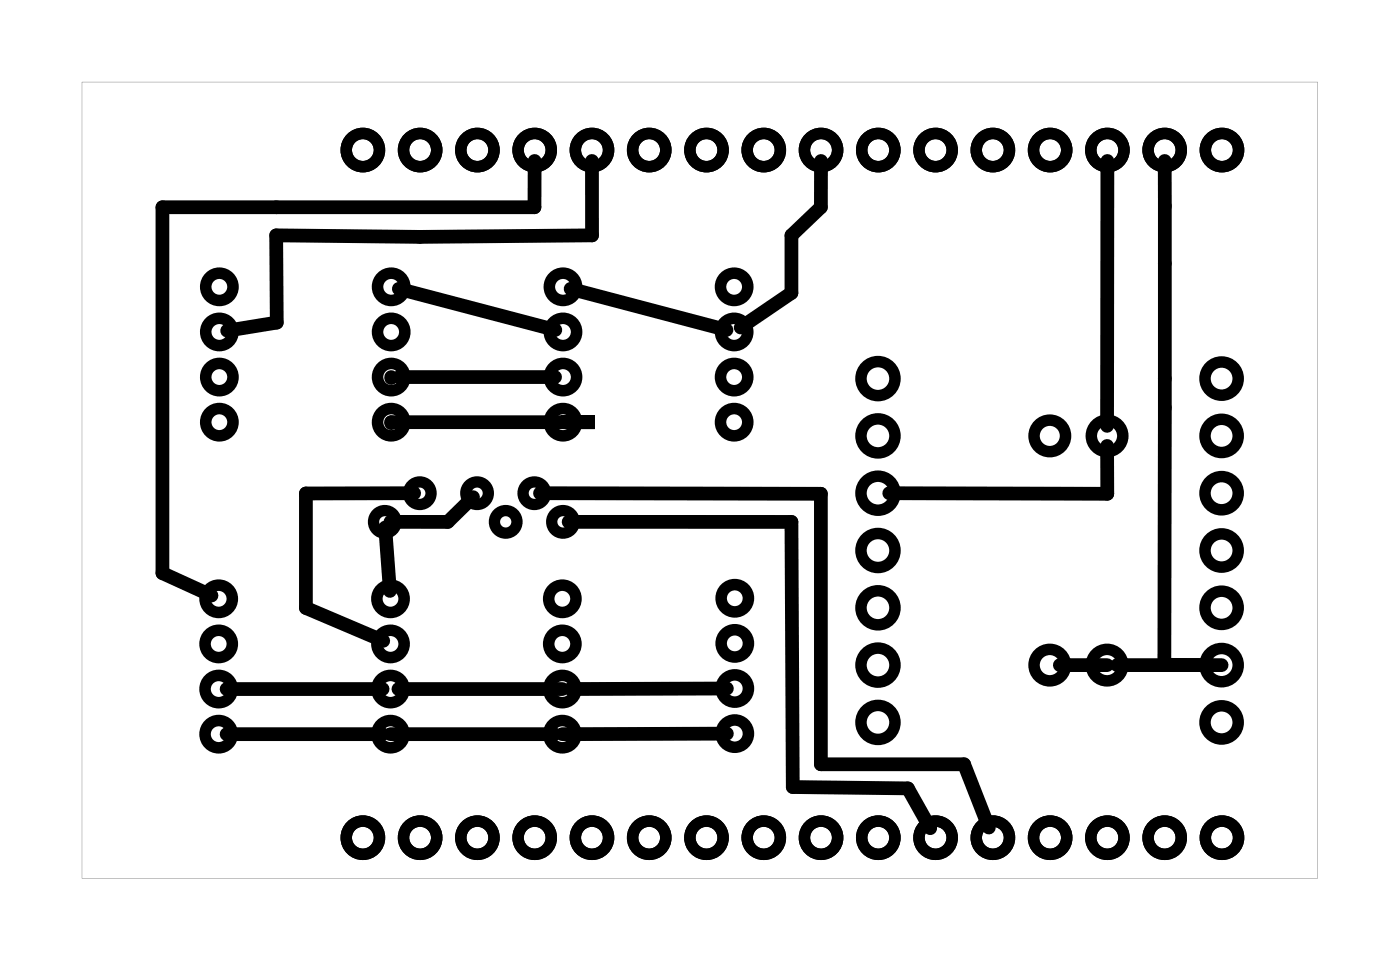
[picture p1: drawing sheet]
<svg xmlns="http://www.w3.org/2000/svg" width="62mm" height="43mm" viewBox="0 0 62 43" stroke-linecap="round" stroke-linejoin="round" font-family="sans-serif">
<path d="M3.6 3.6h54.8v35.3h-54.8zM3.6 3.6v35.3h54.8v-35.3z" fill="#000"/>
<g fill="none" stroke="#000" stroke-width=".5">
<circle cx="17.1" cy="23.1" r=".5"/>
<circle cx="18.6" cy="21.9" r=".5"/>
<circle cx="21.2" cy="21.9" r=".5"/>
<circle cx="22.4" cy="23.1" r=".5"/>
<circle cx="23.7" cy="21.9" r=".5"/>
<circle cx="25" cy="23.1" r=".5"/>
</g>
<g fill="none" stroke="#000" stroke-width=".51">
<circle cx="9.7" cy="12.7" r=".61"/>
<circle cx="9.7" cy="18.7" r=".61"/>
<circle cx="9.7" cy="14.7" r=".61"/>
<circle cx="9.7" cy="16.7" r=".61"/>
<circle cx="16.1" cy="6.7" r=".74"/>
<circle cx="17.3" cy="12.7" r=".61"/>
<circle cx="17.3" cy="18.7" r=".61"/>
<circle cx="17.3" cy="14.7" r=".61"/>
<circle cx="17.3" cy="16.7" r=".61"/>
<circle cx="18.6" cy="6.7" r=".74"/>
<circle cx="21.2" cy="6.7" r=".74"/>
<circle cx="23.7" cy="6.7" r=".74"/>
<circle cx="25" cy="12.7" r=".61"/>
<circle cx="25" cy="18.7" r=".61"/>
<circle cx="25" cy="14.7" r=".61"/>
<circle cx="25" cy="16.7" r=".61"/>
<circle cx="26.3" cy="6.7" r=".74"/>
<circle cx="28.8" cy="6.7" r=".74"/>
<circle cx="31.3" cy="6.7" r=".74"/>
<circle cx="32.6" cy="12.7" r=".61"/>
<circle cx="32.6" cy="18.7" r=".61"/>
<circle cx="32.6" cy="14.7" r=".61"/>
<circle cx="32.6" cy="16.7" r=".61"/>
<circle cx="33.9" cy="6.7" r=".74"/>
<circle cx="36.4" cy="6.7" r=".74"/>
<circle cx="38.9" cy="16.8" r=".75"/>
<circle cx="38.9" cy="19.3" r=".75"/>
<circle cx="39" cy="6.7" r=".74"/>
<circle cx="41.5" cy="6.7" r=".74"/>
<circle cx="44" cy="6.7" r=".74"/>
<circle cx="46.6" cy="19.3" r=".7"/>
<circle cx="46.6" cy="6.7" r=".74"/>
<circle cx="49.1" cy="19.3" r=".7"/>
<circle cx="49.1" cy="6.7" r=".74"/>
<circle cx="51.7" cy="6.7" r=".74"/>
<circle cx="54.2" cy="19.3" r=".74"/>
<circle cx="54.2" cy="16.8" r=".74"/>
<circle cx="54.2" cy="6.7" r=".74"/>
<circle cx="9.7" cy="26.5" r=".61"/>
<circle cx="9.7" cy="32.5" r=".61"/>
<circle cx="9.7" cy="28.5" r=".61"/>
<circle cx="9.7" cy="30.5" r=".61"/>
<circle cx="16.1" cy="37.1" r=".74"/>
<circle cx="17.3" cy="26.5" r=".61"/>
<circle cx="17.3" cy="32.5" r=".61"/>
<circle cx="17.3" cy="28.5" r=".61"/>
<circle cx="17.3" cy="30.5" r=".61"/>
<circle cx="18.6" cy="37.1" r=".74"/>
<circle cx="21.2" cy="37.1" r=".74"/>
<circle cx="23.7" cy="37.1" r=".74"/>
<circle cx="24.9" cy="26.5" r=".61"/>
<circle cx="24.9" cy="32.5" r=".61"/>
<circle cx="24.9" cy="28.5" r=".61"/>
<circle cx="24.9" cy="30.5" r=".61"/>
<circle cx="26.3" cy="37.1" r=".74"/>
<circle cx="28.8" cy="37.1" r=".74"/>
<circle cx="31.3" cy="37.1" r=".74"/>
<circle cx="32.6" cy="26.5" r=".61"/>
<circle cx="32.6" cy="32.5" r=".61"/>
<circle cx="32.6" cy="28.5" r=".61"/>
<circle cx="32.6" cy="30.5" r=".61"/>
<circle cx="33.9" cy="37.1" r=".74"/>
<circle cx="36.4" cy="37.1" r=".74"/>
<circle cx="38.9" cy="21.9" r=".75"/>
<circle cx="38.9" cy="24.4" r=".75"/>
<circle cx="38.9" cy="29.5" r=".75"/>
<circle cx="38.9" cy="26.9" r=".75"/>
<circle cx="38.9" cy="32" r=".75"/>
<circle cx="39" cy="37.1" r=".74"/>
<circle cx="41.5" cy="37.1" r=".74"/>
<circle cx="44" cy="37.1" r=".74"/>
<circle cx="46.6" cy="29.5" r=".7"/>
<circle cx="46.6" cy="37.1" r=".74"/>
<circle cx="49.1" cy="29.5" r=".7"/>
<circle cx="49.1" cy="37.1" r=".74"/>
<circle cx="51.7" cy="37.1" r=".74"/>
<circle cx="54.2" cy="24.4" r=".74"/>
<circle cx="54.2" cy="21.9" r=".74"/>
<circle cx="54.2" cy="26.9" r=".74"/>
<circle cx="54.2" cy="29.5" r=".74"/>
<circle cx="54.2" cy="32" r=".74"/>
<circle cx="54.2" cy="37.1" r=".74"/>
</g>
<g fill="none" stroke="#000" stroke-width=".61">
<path d="M17.3 16.7v.1M17.7 12.8l6.9 1.8M17.7 16.7h6.9M23.7 7.1v2.1h-16.5v16.2l2.2 1M25 18.7h1.4l-9.1 .1M25.3 12.8l6.9 1.8M26.3 7.1v3.3l-7.7 .1-6.4-.1 .1 3.9-2.2 .4M36.4 7.1v2.1l-1.3 1.2v2.6l-2.3 1.5M49.1 19.8v2.1h-9.7M49.1 7.1v11.8M51.7 7.1l-.1 22.4h2.1M10 30.5h7"/>
<path d="M10 32.5h7M17.1 23.4l.2 2.8M17.3 32.5h7.3M17.7 30.5h7.2M18.4 21.9h-4.8v5l3.4 1.5M21 22l-1.1 1.1h-2.6M23.9 21.9h12.5v12h6.4l1.1 2.8M25.2 23.1h9.9l.1 11.8h5.1l1 1.8M32.2 30.5h-6.9M32.2 32.5h-7.3M47 29.5h2.1M49.5 29.5h4.7"/>
</g>
</svg>
